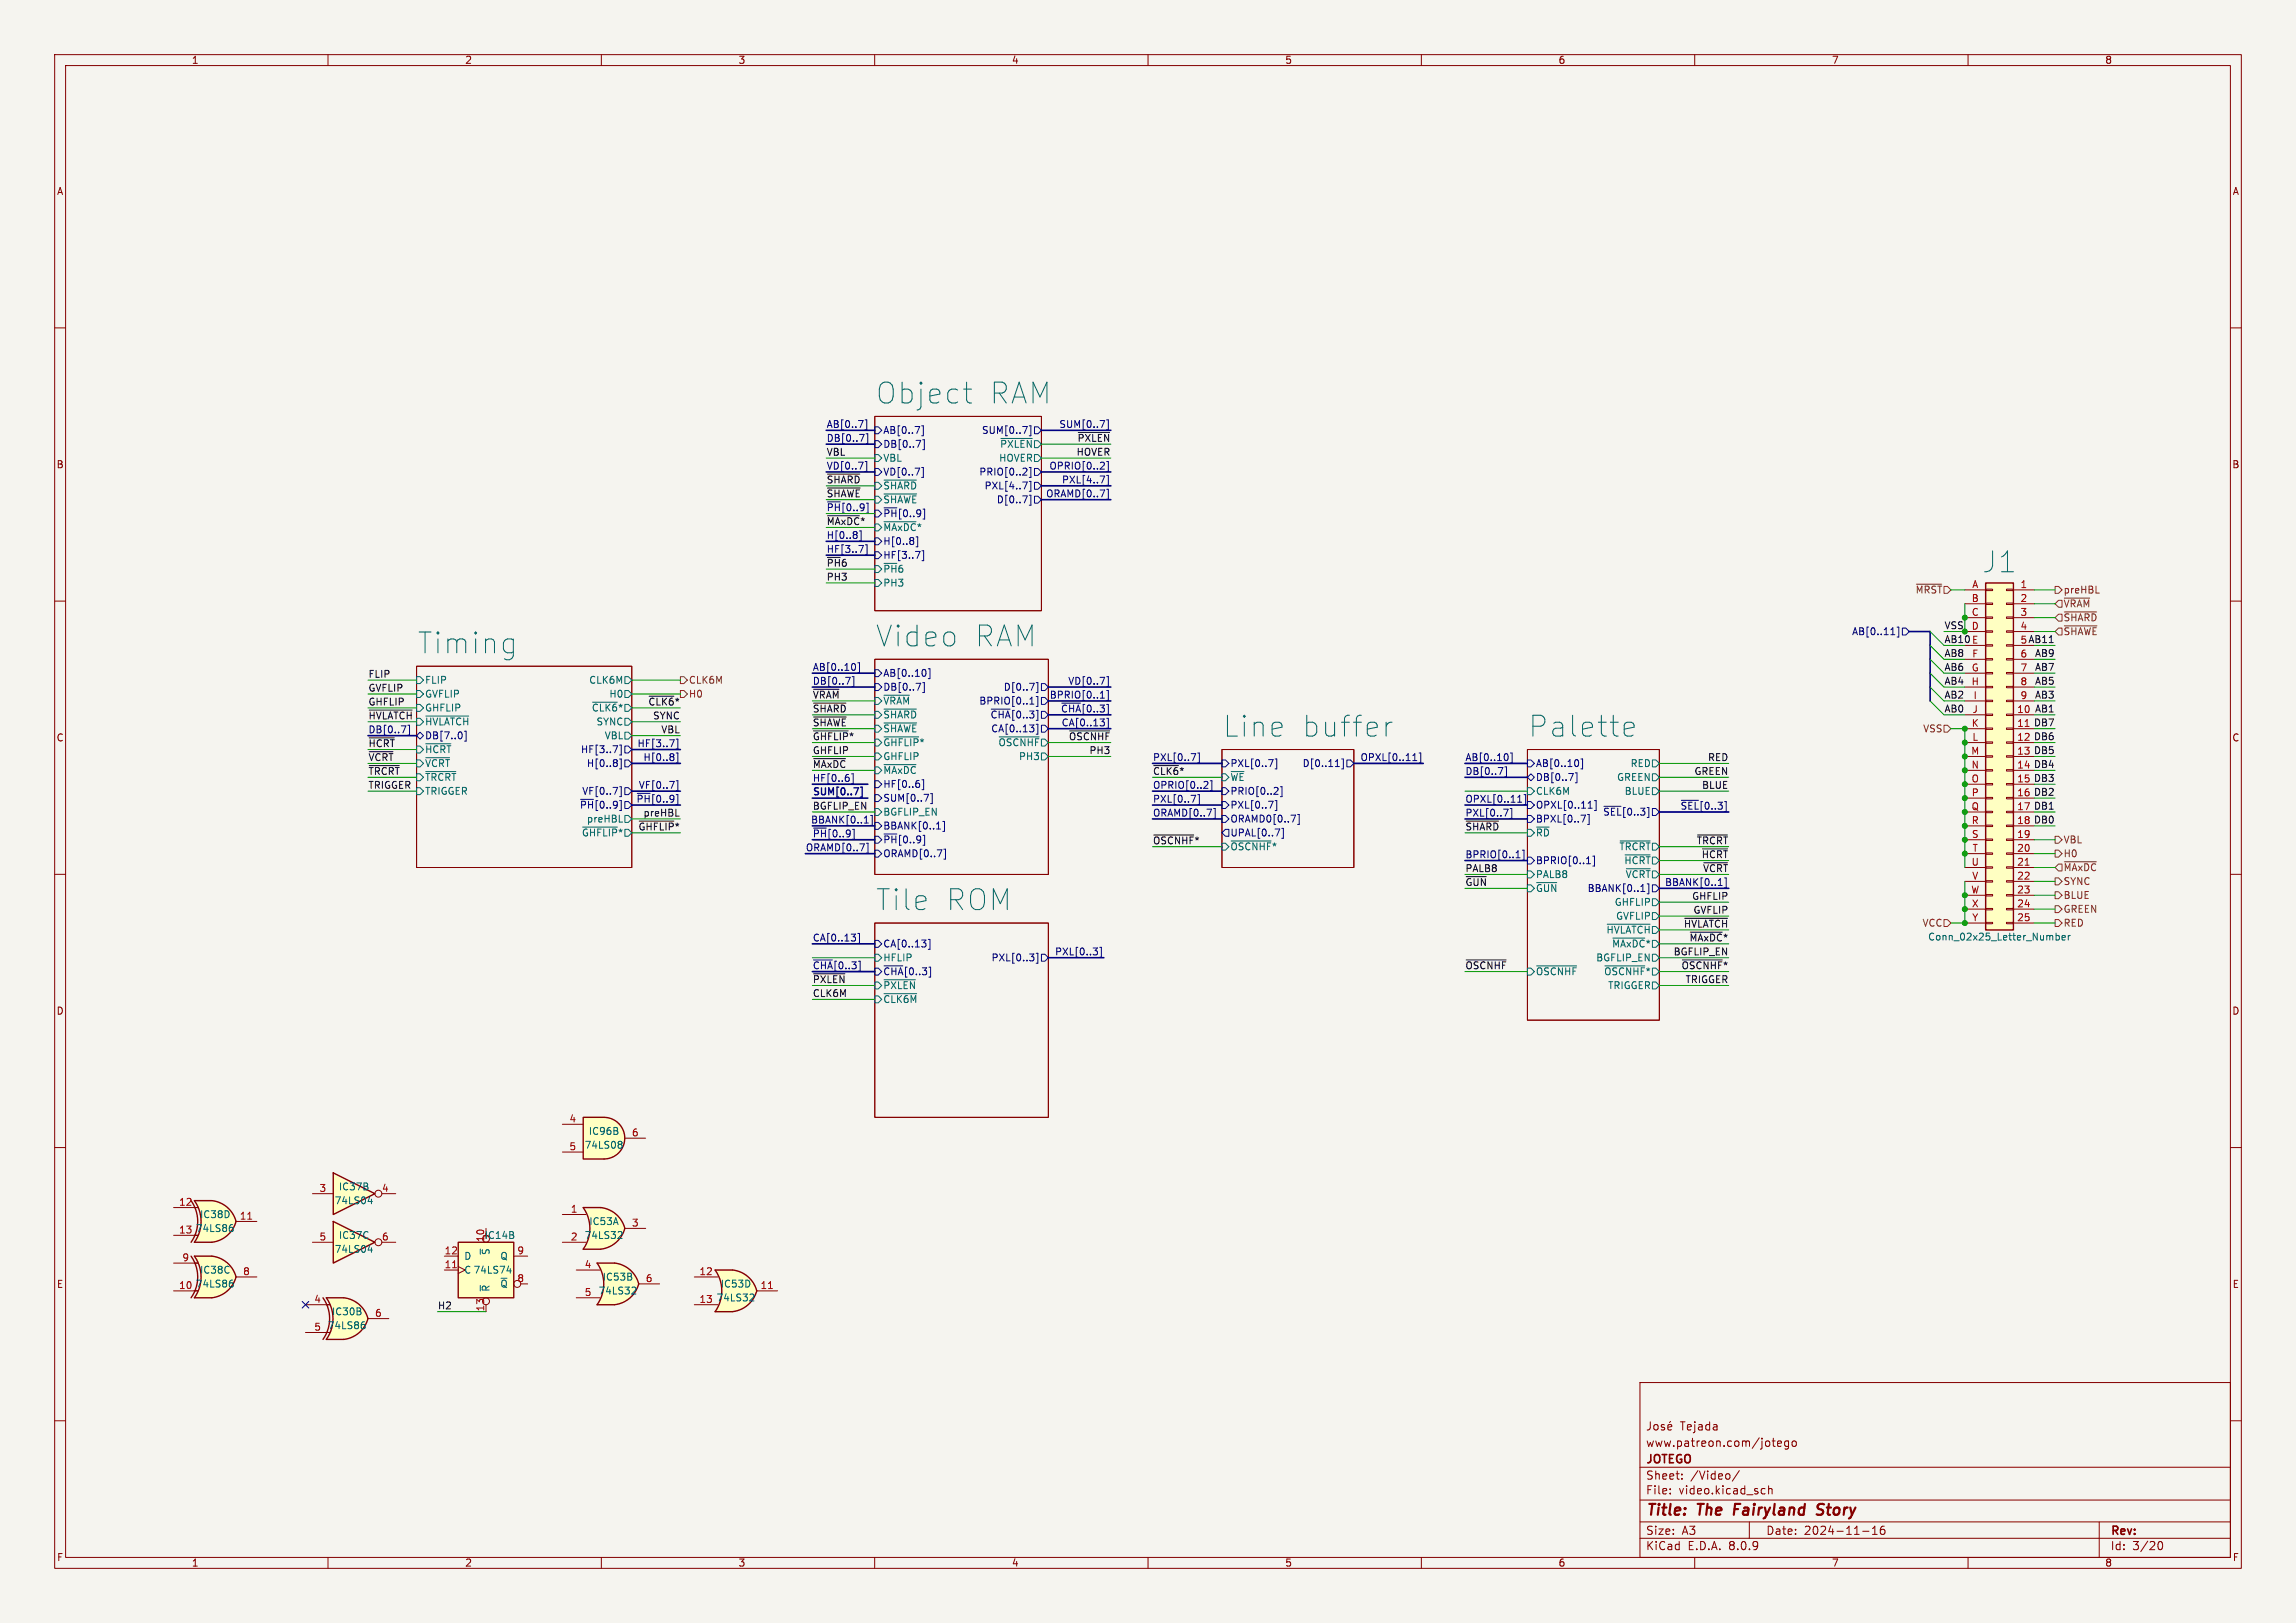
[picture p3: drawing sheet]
<svg xmlns="http://www.w3.org/2000/svg" width="420mm" height="297mm" viewBox="0 0 420 297" stroke-linecap="round" stroke-linejoin="round" font-family="sans-serif">
<defs><g id="words">
<g font-size="5.3" fill="#006464">
<text x="160" y="74.2">Object</text>
<text x="180.6" y="74.2">RAM</text>
<text x="362.6" y="105">J1</text>
<text x="76.2" y="119.9">Timing</text>
<text x="160" y="118.7">Video</text>
<text x="177.9" y="118.7">RAM</text>
<text x="223.5" y="135.2">Line</text>
<text x="237.7" y="135.2">buffer</text>
<text x="279.4" y="135.2">Palette</text>
<text x="160" y="166.9">Tile</text>
<text x="172.6" y="166.9">ROM</text>
</g>
<g font-size="2.8" fill="#840000">
<text x="301" y="277.9">Title:</text>
<text x="310.6" y="277.9">The</text>
<text x="318" y="277.9">Fairyland</text>
<text x="334.1" y="277.9">Story</text>
</g>
<g font-size="2.1" fill="#840000">
<text x="307.3" y="262">Tejada</text>
<text x="301" y="268.2">JOTEGO</text>
<text x="301" y="265">www.patreon.com/jotego</text>
<text x="301" y="273.7">File:</text>
<text x="301" y="271">Sheet:</text>
<text x="307.1" y="273.7">video.kicad_sch</text>
<text x="309.2" y="271">/Video/</text>
<text x="301" y="281.1">Size:</text>
<text x="307.6" y="281.1">A3</text>
<text x="323" y="281.1">Date:</text>
<text x="330" y="281.1">2024-11-16</text>
<text x="386" y="281.3">Rev:</text>
<text x="301" y="283.9">KiCad</text>
<text x="308.7" y="283.9">E.D.A.</text>
<text x="316.3" y="283.9">8.0.9</text>
<text x="386" y="283.9">Id:</text>
<text x="390.1" y="283.9">3/20</text>
</g>
<g font-size="1.8" fill="#840000">
<text x="35" y="11.9">1</text>
<text x="85" y="11.9">2</text>
<text x="135" y="11.9">3</text>
<text x="185" y="11.9">4</text>
<text x="235" y="11.9">5</text>
<text x="285" y="11.9">6</text>
<text x="335" y="11.9">7</text>
<text x="385" y="11.9">8</text>
<text x="10.3" y="35.9">A</text>
<text x="408.3" y="35.9">A</text>
<text x="10.3" y="85.9">B</text>
<text x="408.2" y="85.9">B</text>
<text x="10.3" y="135.9">C</text>
<text x="408.2" y="135.9">C</text>
<text x="10.3" y="185.9">D</text>
<text x="408.2" y="185.9">D</text>
<text x="10.3" y="235.9">E</text>
<text x="408.3" y="235.9">E</text>
<text x="10.3" y="285.9">F</text>
<text x="35" y="286.9">1</text>
<text x="85" y="286.9">2</text>
<text x="135" y="286.9">3</text>
<text x="185" y="286.9">4</text>
<text x="235" y="286.9">5</text>
<text x="285" y="286.9">6</text>
<text x="335" y="286.9">7</text>
<text x="385" y="286.9">8</text>
<text x="408.3" y="285.9">F</text>
</g>
<g font-size="1.8" fill="#000084">
<text x="151.1" y="80.9">DB[0..7]</text>
<text x="151.1" y="78.4">AB[0..7]</text>
<text x="161.5" y="79.6">AB[0..7]</text>
<text x="161.5" y="82.1">DB[0..7]</text>
<text x="179.5" y="79.6">SUM[0..7]</text>
<text x="193.7" y="78.4">SUM[0..7]</text>
<text x="151.1" y="86">VD[0..7]</text>
<text x="161.5" y="87.2">VD[0..7]</text>
<text x="179" y="87.2">PRIO[0..2]</text>
<text x="180" y="89.8">PXL[4..7]</text>
<text x="191.9" y="86">OPRIO[0..2]</text>
<text x="194.2" y="88.6">PXL[4..7]</text>
<text x="151.1" y="93.6">~{PH}[0..9]</text>
<text x="161.5" y="94.8">~{PH}[0..9]</text>
<text x="182.2" y="92.3">D[0..7]</text>
<text x="191.3" y="91.1">ORAMD[0..7]</text>
<text x="151.1" y="101.3">HF[3..7]</text>
<text x="151.1" y="98.7">H[0..8]</text>
<text x="161.5" y="97.4">~{MAxDC}*</text>
<text x="161.5" y="99.9">H[0..8]</text>
<text x="161.5" y="102.5">HF[3..7]</text>
<text x="338.7" y="116.4">AB[0..11]</text>
<text x="148.6" y="125.4">DB[0..7]</text>
<text x="148.6" y="122.8">AB[0..10]</text>
<text x="161.5" y="124.1">AB[0..10]</text>
<text x="195.3" y="125.4">VD[0..7]</text>
<text x="161.5" y="126.6">DB[0..7]</text>
<text x="179" y="129.1">BPRIO[0..1]</text>
<text x="181.1" y="131.7">~{CHA}[0..3]</text>
<text x="183.5" y="126.6">D[0..7]</text>
<text x="191.9" y="127.9">BPRIO[0..1]</text>
<text x="194" y="130.5">~{CHA}[0..3]</text>
<text x="67.3" y="134.3">DB[0..7]</text>
<text x="77.7" y="135.5">DB[7..0]</text>
<text x="116.5" y="136.8">HF[3..7]</text>
<text x="181.2" y="134.2">CA[0..13]</text>
<text x="194.1" y="133">CA[0..13]</text>
<text x="106.2" y="138">HF[3..7]</text>
<text x="107.3" y="140.6">H[0..8]</text>
<text x="117.6" y="139.4">H[0..8]</text>
<text x="148.6" y="143.2">HF[0..6]</text>
<text x="210.8" y="139.4">PXL[0..7]</text>
<text x="225" y="143.1">~{WE}</text>
<text x="238.2" y="140.6">D[0..11]</text>
<text x="248.8" y="139.4">OPXL[0..11]</text>
<text x="268" y="141.9">DB[0..7]</text>
<text x="268" y="139.4">AB[0..10]</text>
<text x="280.9" y="140.6">AB[0..10]</text>
<text x="280.9" y="143.1">DB[0..7]</text>
<text x="106" y="148.2">~{PH}[0..9]</text>
<text x="106.4" y="145.6">VF[0..7]</text>
<text x="116.3" y="147">~{PH}[0..9]</text>
<text x="116.8" y="144.4">VF[0..7]</text>
<text x="148.6" y="145.6">SUM[0..7]</text>
<text x="161.5" y="144.4">HF[0..6]</text>
<text x="161.5" y="146.9">SUM[0..7]</text>
<text x="210.8" y="149.5">ORAMD[0..7]</text>
<text x="210.8" y="147">PXL[0..7]</text>
<text x="210.8" y="144.4">OPRIO[0..2]</text>
<text x="225" y="145.6">PRIO[0..2]</text>
<text x="225" y="148.2">PXL[0..7]</text>
<text x="268" y="147">OPXL[0..11]</text>
<text x="268" y="149.5">PXL[0..7]</text>
<text x="280.9" y="148.2">OPXL[0..11]</text>
<text x="293.2" y="149.5">~{SEL}[0..3]</text>
<text x="307.3" y="148.2">~{SEL}[0..3]</text>
<text x="147.3" y="155.9">ORAMD[0..7]</text>
<text x="148.3" y="150.8">BBANK[0..1]</text>
<text x="148.6" y="153.3">~{PH}[0..9]</text>
<text x="161.5" y="152">BBANK[0..1]</text>
<text x="161.5" y="154.5">~{PH}[0..9]</text>
<text x="225" y="153.3">UPAL[0..7]</text>
<text x="225" y="150.7">ORAMD0[0..7]</text>
<text x="280.9" y="150.7">BPXL[0..7]</text>
<text x="161.5" y="157.1">ORAMD[0..7]</text>
<text x="268" y="157.1">BPRIO[0..1]</text>
<text x="280.9" y="158.3">BPRIO[0..1]</text>
<text x="290.3" y="163.4">BBANK[0..1]</text>
<text x="304.5" y="162.2">BBANK[0..1]</text>
<text x="148.6" y="172.4">CA[0..13]</text>
<text x="161.5" y="173.6">CA[0..13]</text>
<text x="148.6" y="177.5">~{CHA}[0..3]</text>
<text x="161.5" y="178.7">~{CHA}[0..3]</text>
<text x="181.3" y="176.1">PXL[0..3]</text>
<text x="192.9" y="174.9">PXL[0..3]</text>
</g>
<g font-size="1.8" fill="#0f0f0f">
<text x="151.1" y="83.5">VBL</text>
<text x="196.8" y="83.5">HOVER</text>
<text x="197" y="80.9">~{PXLEN}</text>
<text x="151.1" y="88.6">~{SHARD}</text>
<text x="151.1" y="91.1">~{SHAWE}</text>
<text x="151.1" y="96.2">~{MAxDC}*</text>
<text x="151.1" y="103.8">~{PH}6</text>
<text x="151.1" y="106.3">PH3</text>
<text x="355.6" y="115.2">VSS</text>
<text x="355.6" y="117.8">AB10 E</text>
<text x="369.5" y="117.9">5 AB11</text>
<text x="67.3" y="124.1">FLIP</text>
<text x="355.6" y="120.3">AB8</text>
<text x="355.6" y="125.4">AB4</text>
<text x="355.6" y="122.8">AB6</text>
<text x="372.1" y="122.8">AB7</text>
<text x="372.1" y="125.4">AB5</text>
<text x="372.1" y="120.3">AB9</text>
<text x="67.3" y="131.7">~{HVLATCH}</text>
<text x="67.3" y="126.7">GVFLIP</text>
<text x="67.3" y="129.2">GHFLIP</text>
<text x="118.5" y="129.2">~{CLK6}*</text>
<text x="119.4" y="131.7">SYNC</text>
<text x="148.6" y="127.9">~{VRAM}</text>
<text x="148.6" y="130.5">~{SHARD}</text>
<text x="355.6" y="127.9">AB2</text>
<text x="355.6" y="130.5">AB0</text>
<text x="372.1" y="127.9">AB3</text>
<text x="372.1" y="130.5">AB1</text>
<text x="67.3" y="136.8">~{HCRT}</text>
<text x="120.9" y="134.3">VBL</text>
<text x="148.6" y="135.5">~{GHFLIP}*</text>
<text x="148.6" y="133">~{SHAWE}</text>
<text x="195.4" y="135.5">~{OSCNHF}</text>
<text x="368.9" y="133.1">11 DB7</text>
<text x="368.9" y="135.6">12 DB6</text>
<text x="67.3" y="141.9">~{TRCRT}</text>
<text x="67.3" y="139.4">~{VCRT}</text>
<text x="148.6" y="140.6">~{MAxDC}</text>
<text x="148.6" y="138.1">GHFLIP</text>
<text x="199.2" y="138.1">PH3</text>
<text x="210.8" y="141.9">~{CLK6}*</text>
<text x="309.9" y="141.9">GREEN</text>
<text x="312.3" y="139.4">RED</text>
<text x="368.9" y="138.2">13 DB5</text>
<text x="368.9" y="140.7">14 DB4</text>
<text x="368.9" y="143.3">15 DB3</text>
<text x="67.3" y="144.4">TRIGGER</text>
<text x="117.6" y="149.5">preHBL</text>
<text x="148.6" y="148.2">BGFLIP_EN</text>
<text x="311.2" y="144.4">BLUE</text>
<text x="368.9" y="145.8">16 DB2</text>
<text x="368.9" y="148.3">17 DB1</text>
<text x="116.7" y="152.1">~{GHFLIP}*</text>
<text x="210.8" y="154.6">~{OSCNHF}*</text>
<text x="268" y="152.1">~{SHARD}</text>
<text x="310.3" y="154.6">~{TRCRT}</text>
<text x="368.9" y="150.9">18 DB0</text>
<text x="268" y="159.7">PALB8</text>
<text x="311.2" y="157.1">~{HCRT}</text>
<text x="311.4" y="159.7">~{VCRT}</text>
<text x="268" y="162.2">~{GUN}</text>
<text x="309.4" y="164.8">GHFLIP</text>
<text x="309.7" y="167.3">GVFLIP</text>
<text x="307.9" y="169.8">~{HVLATCH}</text>
<text x="309" y="172.4">~{MAxDC}*</text>
<text x="148.6" y="180">~{PXLEN}</text>
<text x="268" y="177.5">~{OSCNHF}</text>
<text x="306" y="174.9">BGFLIP_EN</text>
<text x="307.5" y="177.5">~{OSCNHF}*</text>
<text x="308.2" y="180">TRIGGER</text>
<text x="148.6" y="182.5">CLK6M</text>
<text x="80" y="239.7">H2</text>
</g>
<g font-size="1.8" fill="#006464">
<text x="182.8" y="82.1">~{PXLEN}</text>
<text x="161.5" y="84.7">VBL</text>
<text x="161.5" y="89.8">~{SHARD}</text>
<text x="182.7" y="84.7">HOVER</text>
<text x="161.5" y="92.3">~{SHAWE}</text>
<text x="161.5" y="105">~{PH}6</text>
<text x="161.5" y="107.5">PH3</text>
<text x="77.7" y="125.3">FLIP</text>
<text x="107.7" y="125.3">CLK6M</text>
<text x="77.7" y="127.9">GVFLIP</text>
<text x="77.7" y="130.4">GHFLIP</text>
<text x="108.2" y="130.4">~{CLK6}*</text>
<text x="111.4" y="127.9">H0</text>
<text x="161.5" y="129.1">~{VRAM}</text>
<text x="161.5" y="131.7">~{SHARD}</text>
<text x="77.7" y="132.9">~{HVLATCH}</text>
<text x="109" y="132.9">SYNC</text>
<text x="110.5" y="135.5">VBL</text>
<text x="161.5" y="134.2">~{SHAWE}</text>
<text x="161.5" y="136.8">~{GHFLIP}*</text>
<text x="182.5" y="136.8">~{OSCNHF}</text>
<text x="77.7" y="140.6">~{VCRT}</text>
<text x="77.7" y="138">~{HCRT}</text>
<text x="77.7" y="143.1">~{TRCRT}</text>
<text x="161.5" y="141.8">~{MAxDC}</text>
<text x="161.5" y="139.3">GHFLIP</text>
<text x="186.3" y="139.3">PH3</text>
<text x="225" y="140.6">PXL[0..7]</text>
<text x="295.7" y="143.1">GREEN</text>
<text x="298.2" y="140.6">RED</text>
<text x="77.7" y="145.6">TRIGGER</text>
<text x="161.5" y="149.5">BGFLIP_EN</text>
<text x="280.9" y="145.6">CLK6M</text>
<text x="297.1" y="145.6">BLUE</text>
<text x="106.3" y="153.3">~{GHFLIP}*</text>
<text x="107.3" y="150.7">preHBL</text>
<text x="225" y="155.8">~{OSCNHF}*</text>
<text x="280.9" y="153.3">~{RD}</text>
<text x="296.1" y="155.8">~{TRCRT}</text>
<text x="280.9" y="160.9">PALB8</text>
<text x="297" y="158.3">~{HCRT}</text>
<text x="297.3" y="160.9">~{VCRT}</text>
<text x="280.9" y="163.4">~{GUN}</text>
<text x="295.3" y="166">GHFLIP</text>
<text x="293.8" y="171">~{HVLATCH}</text>
<text x="294.8" y="173.6">~{MAxDC}*</text>
<text x="295.5" y="168.5">GVFLIP</text>
<text x="352.6" y="172.3">Conn_02x25_Letter_Number</text>
<text x="161.5" y="176.1">HFLIP</text>
<text x="280.9" y="178.7">~{OSCNHF}</text>
<text x="291.9" y="176.1">BGFLIP_EN</text>
<text x="293.3" y="178.7">~{OSCNHF}*</text>
<text x="161.5" y="181.2">~{PXLEN}</text>
<text x="161.5" y="183.7">~{CLK6M}</text>
<text x="294.1" y="181.2">TRIGGER</text>
<text x="107.6" y="207.9">IC96B</text>
<text x="106.9" y="210.4">74LS08</text>
<text x="61.1" y="220.6">74LS04</text>
<text x="61.9" y="218">IC37B</text>
<text x="35.7" y="225.7">74LS86</text>
<text x="36.5" y="223.1">IC38D</text>
<text x="61.9" y="226.9">IC37C</text>
<text x="88" y="226.9">+IC14B</text>
<text x="88.6" y="227.4" transform="rotate(-90 88.6 227.4)">10</text>
<text x="106.9" y="226.9">74LS32</text>
<text x="107.7" y="224.4">IC53A</text>
<text x="36.5" y="233.3">IC38C</text>
<text x="61.1" y="229.5">74LS04</text>
<text x="84.8" y="233.3">C 74LS74</text>
<text x="84.8" y="230.7">D</text>
<text x="89.8" y="229.8" transform="rotate(-90 89.8 229.8)">~{S}</text>
<text x="91.4" y="230.7">Q</text>
<text x="35.7" y="235.8">74LS86</text>
<text x="89.8" y="236.5" transform="rotate(-90 89.8 236.5)">~{R}</text>
<text x="91.4" y="235.8">~{Q}</text>
<text x="109.4" y="237.1">74LS32</text>
<text x="110.1" y="234.5">IC53B</text>
<text x="131" y="238.4">74LS32</text>
<text x="131.7" y="235.8">IC53D</text>
<text x="59.9" y="243.4">74LS86</text>
<text x="60.6" y="240.9">IC30B</text>
</g>
<g font-size="1.8" fill="#a90000">
<text x="360.7" y="107.7">A</text>
<text x="369.5" y="107.7">1</text>
<text x="360.6" y="110.2">B</text>
<text x="360.6" y="112.8">C</text>
<text x="369.5" y="110.2">2</text>
<text x="369.5" y="112.8">3</text>
<text x="360.6" y="115.3">D</text>
<text x="369.5" y="115.3">4</text>
<text x="360.5" y="125.5">H</text>
<text x="360.6" y="122.9">G</text>
<text x="360.7" y="120.4">F</text>
<text x="369.5" y="120.4">6</text>
<text x="369.5" y="122.9">7</text>
<text x="369.5" y="125.5">8</text>
<text x="360.7" y="130.6">J</text>
<text x="360.9" y="128">I</text>
<text x="368.9" y="130.6">10</text>
<text x="369.5" y="128">9</text>
<text x="360.6" y="133.1">K</text>
<text x="360.7" y="135.6">L</text>
<text x="360.5" y="138.2">M</text>
<text x="360.5" y="140.7">N</text>
<text x="360.5" y="143.3">O</text>
<text x="360.5" y="148.3">Q</text>
<text x="360.6" y="145.8">P</text>
<text x="360.6" y="150.9">R</text>
<text x="360.6" y="153.4">S</text>
<text x="360.7" y="156">T</text>
<text x="368.9" y="153.4">19</text>
<text x="368.9" y="156">20</text>
<text x="360.5" y="158.5">U</text>
<text x="360.7" y="161">V</text>
<text x="368.9" y="158.5">21</text>
<text x="368.9" y="161">22</text>
<text x="360.5" y="163.6">W</text>
<text x="360.6" y="166.1">X</text>
<text x="368.9" y="163.6">23</text>
<text x="368.9" y="166.1">24</text>
<text x="360.7" y="168.7">Y</text>
<text x="368.9" y="168.7">25</text>
<text x="104.1" y="205.5">4</text>
<text x="115.5" y="208">6</text>
<text x="104.1" y="210.6">5</text>
<text x="32.7" y="220.7">12</text>
<text x="58.3" y="218.2">3</text>
<text x="69.8" y="218.2">4</text>
<text x="104.3" y="222">1</text>
<text x="32.7" y="225.8">13</text>
<text x="43.8" y="223.3">11</text>
<text x="58.3" y="227.1">5</text>
<text x="69.8" y="227.1">6</text>
<text x="104.3" y="227.1">2</text>
<text x="115.5" y="224.5">3</text>
<text x="33.3" y="230.9">9</text>
<text x="44.4" y="233.4">8</text>
<text x="81.2" y="232.2">11</text>
<text x="81.2" y="229.6">12</text>
<text x="94.5" y="229.6">9</text>
<text x="106.9" y="232.2">4</text>
<text x="127.8" y="233.4">12</text>
<text x="32.7" y="236">10</text>
<text x="57.4" y="238.5">4</text>
<text x="94.5" y="234.7">8</text>
<text x="106.9" y="237.2">5</text>
<text x="118" y="234.7">6</text>
<text x="127.8" y="238.5">13</text>
<text x="139" y="236">11</text>
<text x="57.4" y="243.6">5</text>
<text x="68.5" y="241">6</text>
<text x="88.6" y="240.1" transform="rotate(-90 88.6 240.1)">13</text>
</g>
<g font-size="1.8" fill="#725600">
<text x="350.3" y="108.8">~{MRST}</text>
<text x="377.4" y="111.4">~{VRAM}</text>
<text x="377.4" y="108.8">preHBL</text>
<text x="377.4" y="113.9">~{SHARD}</text>
<text x="377.4" y="116.4">~{SHAWE}</text>
<text x="125.9" y="125.3">CLK6M</text>
<text x="125.9" y="127.9">H0</text>
<text x="351.7" y="134.2">VSS</text>
<text x="377.4" y="154.5">VBL</text>
<text x="377.4" y="157.1">H0</text>
<text x="377.4" y="159.6">~{MAxDC}</text>
<text x="377.4" y="162.2">SYNC</text>
<text x="377.4" y="167.2">GREEN</text>
<text x="377.4" y="164.7">BLUE</text>
<text x="351.6" y="169.8">VCC</text>
<text x="377.4" y="169.8">RED</text>
</g>
</g></defs>
<path d="M0 0h420v297h-420z" fill="#f5f4ef" stroke="#f5f4ef" stroke-width=".18"/>
<g fill="none" stroke="#840000" stroke-width=".18">
<path d="M10 10h400v277h-400zM12 12h396v273h-396zM60 10v2M110 10v2M160 10v2M210 10v2M260 10v2M310 10v2M360 10v2M10 60h2M160 76.2h30.5v35.6h-30.5zM408 60h2"/>
<path d="M10 110h2M408 110h2M76.2 121.9h39.4v36.9h-39.4zM160 120.7h31.8v39.3h-31.8zM223.5 137.2h24.1v21.6h-24.1zM279.4 137.2h24.1v49.5h-24.1zM10 160h2M408 160h2M160 168.9h31.8v35.6h-31.8zM10 210h2M408 210h2M300 253h108v32h-108z"/>
<path d="M10 260h2M300 278.5h108M300 274.5h108M300 268.5h108M301.9 260.2v1.1a.48 .48 0 0 1-.6 .4M302.7 260.8l.3-.1 .3 .3v.4l-.3 .3-.3-.1-.2-.2v-.4zM304.4 260.8l-.3-.1-.2 .2v.2l.5 .2v.3h-.5M305.1 261.2l.7-.2-.1-.2-.4-.1-.2 .2 .1 .7h.5M305.5 273.2v.2M305.5 272.5v.1M305.6 260.1l-.2 .2M307.7 270.5v.2"/>
<path d="M307.7 269.8v.1M318.2 269.1l-1.3 1.9M320 278.5v3M322.4 272.4l.5 .1M322.9 273.3l-.5 .1M323.5 272.5l.2-.1 .4 .1 .1 .9M323.5 271.9v1.5M324.2 263.7h.5M324.6 264.7h.1M325.2 264.2l.7-.2-.1-.2-.4-.1-.2 .2v.7h.6M327.2 263.8l-.5-.1-.3 .3v.4l.2 .2h.6M327.2 263.7v1.2l-.3 .3-.4-.1"/>
<path d="M327.9 263.8l.2-.1 .4 .1 .1 .6-.2 .2-.3 .1-.2-.2zM342.5 279.7l.4-.4v1.5M344.7 279.3a.59 .59 0 0 0-.8 .6v.6l.2 .2 .4 .1 .2-.2 .1-.5-.1-.2h-.5l-.3 .2M384 278.5v6.5M408 260h2M60 285v2M110 285v2M160 285v2M210 285v2M260 285v2M300 281.5h108M310 285v2"/>
<path d="M340.7 280.2h1.2M342.5 280.8h.9M360 285v2M394.7 282.7l.2-.5 .2-.1a.8 .8 0 0 1 .5 .7 .8 .8 0 0 1-.5 .8l-.2-.2-.2-.4"/>
</g>
<path d="M317.4 275.2l-.3 2M333.4 277a.85 .85 0 0 1-1.1 .1M333.4 275.2l-.7 .1a.46 .46 0 0 0-.2 .5 .46 .46 0 0 0 .3 .4l.5 .1" fill="none" stroke="#840000" stroke-width=".4"/>
<g fill="none" stroke="#000084" stroke-width=".18">
<path d="M160 78.1h.7l.6 .6-.6 .7h-.7zM168.6 77.9h.3v1.8h-.3M187.1 78h.8l-.5 1.3M188.3 77.9h.3v1.8h-.3M189.2 78.1h.7l.6 .6-.6 .7h-.7zM160 80.6h.7l.6 .7-.6 .6h-.7zM160 93.3h.7l.6 .7-.6 .6h-.7zM160 85.7h.7l.6 .7-.6 .6h-.7zM160 98.4h.7l.6 .7-.6 .6h-.7zM167.6 80.6h.8l-.5 1.3M167.9 98.2v1.9h-.3M168.6 85.5h.3v1.9h-.3"/>
<path d="M168.8 80.5h.3v1.8h-.3M187.1 86.9h.8M187.1 88.2h.8l-.5 1.3M187.8 85.8v.4M188.3 85.5h.3v1.9h-.3M188.3 88.1h.3v1.8h-.3M188.3 90.6h.3v1.8h-.3M189.2 85.7h.7l.6 .7-.6 .6h-.7zM189.2 88.3h.7l.6 .6-.6 .6h-.7zM189.2 90.8h.7l.6 .6-.6 .7h-.7zM160 101h.7l.6 .6-.6 .6h-.7zM167.4 100.9h.9l-.6 1.3"/>
<path d="M168.7 100.8h.3v1.8h-.3M76.2 134.6l.6-.6 .7 .6-.7 .7zM85.3 133.8v1.8h-.3M112.1 136.5h.9l-.6 1.2M113.3 138.9h.3v1.8h-.3M113.3 136.3h.3v1.9h-.3M114.3 136.5h.6l.7 .7-.7 .6h-.6zM114.3 139.1h.6l.7 .6-.7 .6h-.6zM160 125.1h.7l.6 .6-.6 .7h-.7zM160 122.6h.7l.6 .6-.6 .6h-.7zM167.6 125h.8l-.5 1.3M169.1 124.9v1.8h-.3"/>
<path d="M169.3 122.6l.1 .4-.1 .6M169.8 122.4h.3v1.8h-.3M181.3 129.8h3.5M188.3 132.7h.8l-.4 .4M188.4 128.8h.7M189.1 133.3v.5M189.5 124.9h.3v1.8h-.3M189.5 127.5h.3v1.8h-.3M189.8 132.5v1.9h-.3M190.5 125.1h.6l.7 .6-.7 .7h-.6zM190.5 127.6h.6l.7 .7-.7 .6h-.6zM190.5 130.2h.6l.7 .6-.7 .6h-.6z"/>
<path d="M190.5 132.7h.6l.7 .7-.7 .6h-.6zM223.5 139.1h.7l.6 .6-.6 .6h-.7zM232 139h.9l-.6 1.3M233.2 138.9h.3v1.8h-.3M245.4 138.9h.3v1.8h-.3M246.4 139.1h.6l.6 .6-.6 .6h-.6zM279.4 139.1h.6l.7 .6-.7 .6h-.6zM288.6 139.1l.2 .4-.2 .7M289.2 138.9h.3v1.8h-.3M113.3 144h.3v1.8h-.3M114.3 144.1h.6l.7 .7-.7 .6h-.6zM114.3 146.7h.6l.7 .6-.7 .7h-.6z"/>
<path d="M160 142.9h.7l.6 .6-.6 .6h-.7zM160 145.4h.7l.6 .7-.6 .6h-.7zM160 150.5h.7l.6 .6-.6 .7h-.7zM160 153h.7l.6 .7-.6 .6h-.7zM160 155.6h.7l.6 .6-.6 .6h-.7zM169 142.7v1.8h-.3M169 145.4h.9l-.6 1.2M170.2 145.2h.3v1.9h-.3M171.3 151.7h.7M172.5 150.3h.3v1.8h-.3M172.6 155.4h.4v1.8h-.4M223.5 144.1h.7l.6 .7-.6 .6h-.7z"/>
<path d="M223.5 146.7h.7l.6 .6-.6 .7h-.7zM223.5 149.2h.7l.6 .7-.6 .6h-.7zM224.2 151.8h.6v1.2h-.6l-.7-.6zM232 146.6h.9l-.6 1.3M233 145.4h.8M233.2 151.7h.9l-.6 1.3M233.5 146.5v1.8h-.3M233.7 144.2v.4M234.2 144h.3v1.8h-.3M234.8 151.6v1.8h-.3M236.1 149.2h.9l-.5 1.2M237.4 149h.3v1.9h-.3"/>
<path d="M244.3 140.3h.7M279.4 142.2l.6-.6 .7 .6-.7 .7zM279.4 146.7h.6l.7 .6-.7 .7h-.6zM279.4 149.2h.6l.7 .7-.7 .6h-.6zM279.4 156.8h.6l.7 .7-.7 .6h-.6zM286.9 141.5h.9l-.5 1.3M288.5 141.4v1.8h-.3M289.2 149.2h.8l-.5 1.2M290.2 158.1h.7M290.5 147.9h.7M290.7 149v1.9h-.3M291.4 156.7h.3v1.8h-.3"/>
<path d="M291.7 146.5h.3v1.8h-.3M293.4 147.5h3.1M302.3 148h.6l.6 .6-.6 .6h-.6zM160 172.1h.7l.6 .6-.6 .7h-.7zM160 177.2h.7l.6 .6-.6 .6h-.7zM161.7 176.8h3.4M168.6 172h.8l-.4 .5M169.3 172.6v.6M169.8 171.9h.3v1.8h-.3M188.3 174.6h.8l-.4 .5M189.1 175.2v.5M189.5 174.4h.3v1.9h-.3"/>
<path d="M190.5 174.6h.6l.7 .7-.7 .6h-.6zM300.2 163.1h.7M301.6 161.7v1.9h-.3M302.3 161.9h.6l.6 .7-.6 .6h-.6z"/>
</g>
<g fill="none" stroke="#006464" stroke-width=".18">
<path d="M176.3 71.2h1.4M177 73.6l.7 .1M160 83.2h.7l.6 .6-.6 .7h-.7zM160 95.9h.7l.6 .6-.6 .7h-.7zM160 88.3h.7l.6 .6-.6 .6h-.7zM160 90.8h.7l.6 .6-.6 .7h-.7zM161.7 95.5h5.9M161.7 87.9h5.9M161.7 90.4h6M183.1 80.2h5.7M189.2 83.2h.7l.6 .6-.6 .7h-.7zM93.5 116.9l.4 .2"/>
<path d="M93.9 116.9v3.1l-.4 .6M93.9 119.3l-.4 .2M160 103.5h.7l.6 .6-.6 .7h-.7zM160 106h.7l.6 .7-.6 .6h-.7zM76.2 123.8h.6l.7 .7-.7 .6h-.6zM76.2 126.4h.6l.7 .6-.7 .6h-.6zM76.2 128.9h.6l.7 .6-.7 .7h-.6zM76.2 131.4h.6l.7 .7-.7 .6h-.6zM76.2 139.1h.6l.7 .6-.7 .6h-.6zM76.2 136.5h.6l.7 .7-.7 .6h-.6zM77.9 131h7.8M77.9 138.7h4.3"/>
<path d="M77.9 136.1h4.6M108.4 128.5h4.5M114.3 123.8h.6l.7 .7-.7 .6h-.6zM114.3 126.4h.6l.7 .6-.7 .6h-.6zM114.3 134h.6l.7 .6-.7 .7h-.6zM114.3 131.4h.6l.7 .7-.7 .6h-.6zM160 127.6h.7l.6 .7-.6 .6h-.7zM160 130.2h.7l.6 .6-.6 .6h-.7zM160 137.8h.7l.6 .6-.6 .7h-.7zM160 132.7h.7l.6 .7-.6 .6h-.7zM160 135.3h.7l.6 .6-.6 .6h-.7zM161.7 139.9h5.9"/>
<path d="M161.7 127.2h4.7M161.7 129.8h5.9M161.7 132.3h6M161.7 134.8h6.3M182.8 134.8h7.3M190.5 137.8h.6l.7 .6-.7 .7h-.6zM253.6 132.2v2.5M254.6 132.2a.97 .97 0 0 0-1 .7M297.3 132.3l.3-.1h.8l.3 .1 .2 .8-1.8 .3M297.3 134.5l.3 .2h.8l.3-.2M302.3 139.1h.6l.6 .6-.6 .6h-.6zM76.2 141.6h.6l.7 .6-.7 .7h-.6z"/>
<path d="M76.2 144.1h.6l.7 .7-.7 .6h-.6zM77.9 141.2h5.5M106.6 151.4h6.3M113.3 150.4h.6M114.3 149.2h.6l.7 .7-.7 .6h-.6zM160 140.3h.7l.6 .7-.6 .6h-.7zM160 148h.7l.6 .6-.6 .6h-.7zM223.5 141.6h.7l.6 .6-.6 .7h-.7zM223.5 154.3h.7l.6 .6-.6 .7h-.7zM225.2 153.9h7.3M279.4 144.1h.6l.7 .7-.7 .6h-.6zM279.4 151.8h.6l.7 .6-.7 .6h-.6z"/>
<path d="M279.4 159.4h.6l.7 .6-.7 .7h-.6zM296.4 153.9h5.4M297.3 156.4h4.5M297.5 159h4.3M302.3 144.1h.6l.6 .7-.6 .6h-.6zM302.3 141.6h.6l.6 .6-.6 .7h-.6zM160 174.6h.7l.6 .7-.6 .6h-.7zM160 179.7h.7l.6 .6-.6 .7h-.7zM161.7 179.3h5.7M279.4 161.9h.6l.7 .7-.7 .6h-.6zM279.4 177.2h.6l.7 .6-.7 .6h-.6zM281.1 161.5h3.7"/>
<path d="M281.1 176.8h7.3M293.6 176.8h7.3M294 169.1h7.8M295 171.7h5.9M302.3 164.5h.6l.6 .6-.6 .6h-.6zM302.3 167h.6l.6 .6-.6 .7h-.6zM302.3 174.6h.6l.6 .7-.6 .6h-.6zM302.3 179.7h.6l.6 .6-.6 .7h-.6zM160 182.2h.7l.6 .7-.6 .6h-.7zM161.7 181.8h6"/>
</g>
<path d="M363.2 106.7h5.1v63.5h-5.1z" fill="#ffffc2"/>
<g fill="none" stroke="#840000" stroke-width=".18">
<path d="M359.4 108h3.8M359.4 110.5h3.8M359.4 113h3.8M359.4 115.6h3.8M359.4 118.1h3.8M363.2 118h1.3v.2h-1.3zM363.2 115.4h1.3v.3h-1.3zM363.2 112.9h1.3v.3h-1.3zM363.2 110.4h1.3v.2h-1.3zM363.2 107.8h1.3v.3h-1.3zM367 118h1.3v.2h-1.3zM367 115.4h1.3v.3h-1.3z"/>
<path d="M367 112.9h1.3v.3h-1.3zM367 110.4h1.3v.2h-1.3zM367 107.8h1.3v.3h-1.3zM368.3 108h3.8M368.3 110.5h3.8M368.3 113h3.8M368.3 115.6h3.8M368.3 118.1h3.8M359.4 130.8h3.8M359.4 133.4h3.8M359.4 135.9h3.8M359.4 138.4h3.8"/>
<path d="M359.4 120.7h3.8M359.4 123.2h3.8M359.4 125.7h3.8M359.4 128.3h3.8M363.2 138.3h1.3v.3h-1.3zM363.2 135.8h1.3v.2h-1.3zM363.2 133.2h1.3v.3h-1.3zM363.2 130.7h1.3v.2h-1.3zM363.2 128.1h1.3v.3h-1.3zM363.2 125.6h1.3v.3h-1.3zM363.2 123.1h1.3v.2h-1.3zM363.2 120.5h1.3v.3h-1.3z"/>
<path d="M367 138.3h1.3v.3h-1.3zM367 135.8h1.3v.2h-1.3zM367 133.2h1.3v.3h-1.3zM367 130.7h1.3v.2h-1.3zM367 128.1h1.3v.3h-1.3zM367 125.6h1.3v.3h-1.3zM367 123.1h1.3v.2h-1.3zM367 120.5h1.3v.3h-1.3zM368.3 130.8h3.8M368.3 133.4h3.8M368.3 135.9h3.8M368.3 138.4h3.8"/>
<path d="M368.3 120.7h3.8M368.3 123.2h3.8M368.3 125.7h3.8M368.3 128.3h3.8M359.4 141h3.8M359.4 143.5h3.8M359.4 146.1h3.8M359.4 148.6h3.8M359.4 151.1h3.8M359.4 153.7h3.8M359.4 156.2h3.8M359.4 158.8h3.8"/>
<path d="M363.2 158.6h1.3v.3h-1.3zM363.2 156.1h1.3v.2h-1.3zM363.2 153.5h1.3v.3h-1.3zM363.2 151h1.3v.3h-1.3zM363.2 148.5h1.3v.2h-1.3zM363.2 145.9h1.3v.3h-1.3zM363.2 143.4h1.3v.2h-1.3zM363.2 140.8h1.3v.3h-1.3zM367 158.6h1.3v.3h-1.3zM367 156.1h1.3v.2h-1.3zM367 153.5h1.3v.3h-1.3zM367 151h1.3v.3h-1.3z"/>
<path d="M367 148.5h1.3v.2h-1.3zM367 145.9h1.3v.3h-1.3zM367 143.4h1.3v.2h-1.3zM367 140.8h1.3v.3h-1.3zM368.3 141h3.8M368.3 143.5h3.8M368.3 146.1h3.8M368.3 148.6h3.8M368.3 151.1h3.8M368.3 153.7h3.8M368.3 156.2h3.8M368.3 158.8h3.8"/>
<path d="M359.4 161.3h3.8M359.4 163.8h3.8M359.4 166.4h3.8M359.4 168.9h3.8M363.2 168.8h1.3v.2h-1.3zM363.2 166.2h1.3v.3h-1.3zM363.2 163.7h1.3v.3h-1.3zM363.2 161.2h1.3v.2h-1.3zM367 168.8h1.3v.2h-1.3zM367 166.2h1.3v.3h-1.3zM367 163.7h1.3v.3h-1.3zM367 161.2h1.3v.2h-1.3z"/>
<path d="M368.3 161.3h3.8M368.3 163.8h3.8M368.3 166.4h3.8M368.3 168.9h3.8"/>
</g>
<path d="M363.2 106.7h5.1v63.5h-5.1z" fill="none" stroke="#840000" stroke-width=".25"/>
<path d="M370.4 158.3h.8" fill="none" stroke="#a90000" stroke-width=".18"/>
<path d="M376.1 170.8v1.2M376.1 171.2h.4l.2 .2-.1 .6h-.5M377.2 171.6l.6-.1-.1-.3h-.3l-.2 .2 .1 .6h.4M378.3 171.2v.8M378.7 171.2l-.4 .2" fill="none" stroke="#006464" stroke-width=".18"/>
<path d="M133.4 234.9l5 1.3a5.2 5.2 0 0 1-4.4 3.8z" fill="#ffffc2" stroke="#ffffc2" stroke-width=".18"/>
<path d="M130.8 232.4h3.2M130.8 240h3.2" fill="none" stroke="#ffffc2" stroke-width=".18"/>
<path d="M130.8 232.4h3.2v7.6h-3.2a6.7 6.7 0 0 0 0-7.6z" fill="#ffffc2"/>
<g fill="#ffffc2" stroke="#ffffc2" stroke-width=".18">
<path d="M134 232.4a5.1 5.1 0 0 1 4.4 3.8l-4.9 1.3z"/>
<path d="M110.5 204.5a3.8 3.8 0 0 1 3.8 3.8 3.8 3.8 0 0 1-3.8 3.8z"/>
</g>
<path d="M130.8 232.4h3.2a5.1 5.1 0 0 1 4.4 3.8 5.2 5.2 0 0 1-4.4 3.8h-3.2a6.6 6.6 0 0 0 0-7.6z" fill="none" stroke="#840000" stroke-width=".25"/>
<path d="M127 233.7h4.3M127 238.8h4.3M138.4 236.2h3.8" fill="none" stroke="#840000" stroke-width=".18"/>
<path d="M140.6 235.8h.7" fill="none" stroke="#a90000" stroke-width=".18"/>
<path d="M137.4 236.8l.4 .1 .1 .3-.8 .9h.8" fill="none" stroke="#006464" stroke-width=".18"/>
<path d="M106.7 204.5h3.8v7.6h-3.8z" fill="#ffffc2"/>
<path d="M106.7 204.5h3.8a3.8 3.8 0 0 1 3.8 3.8 3.8 3.8 0 0 1-3.8 3.8h-3.8z" fill="none" stroke="#840000" stroke-width=".25"/>
<path d="M102.9 205.7h3.8M102.9 210.8h3.8M114.3 208.3h3.8" fill="none" stroke="#840000" stroke-width=".18"/>
<path d="M113.3 208.9h.2l.3 .2-.3 .3M113.3 209.4h.2M113.5 209.4l.3 .2v.3l-.1 .2h-.4" fill="none" stroke="#006464" stroke-width=".18"/>
<path d="M111.8 233.6l5 1.3a5.2 5.2 0 0 1-4.4 3.9z" fill="#ffffc2" stroke="#ffffc2" stroke-width=".18"/>
<path d="M109.2 238.8h3.2M109.2 231.1h3.2" fill="none" stroke="#ffffc2" stroke-width=".18"/>
<path d="M109.2 231.1h3.2v7.7h-3.2a6.7 6.7 0 0 0 0-7.7z" fill="#ffffc2"/>
<path d="M112.4 231.1a5.1 5.1 0 0 1 4.4 3.8l-4.9 1.3z" fill="#ffffc2" stroke="#ffffc2" stroke-width=".18"/>
<path d="M109.2 231.1h3.2a5.1 5.1 0 0 1 4.4 3.8 5.2 5.2 0 0 1-4.4 3.9h-3.2a6.6 6.6 0 0 0 0-7.7z" fill="none" stroke="#840000" stroke-width=".25"/>
<path d="M105.4 232.4h4.3M105.4 237.5h4.3M116.8 234.9h3.8" fill="none" stroke="#840000" stroke-width=".18"/>
<path d="M115.8 235.5l.4 .1 .1 .3-.8 .9h.8" fill="none" stroke="#006464" stroke-width=".18"/>
<path d="M83.8 227.3h10.2v10.2h-10.2z" fill="#ffffc2"/>
<path d="M83.8 227.3h10.2v10.2h-10.2z" fill="none" stroke="#840000" stroke-width=".25"/>
<g fill="none" stroke="#840000" stroke-width=".18">
<path d="M81.3 232.4h2.5M81.3 229.9h2.5M83.8 231.8l1.3 .6-1.3 .6M88.9 224.8v1.3M94 229.9h2.5M95.2 234.9h1.3"/>
<circle cx="88.9" cy="238.1" r=".63"/>
</g>
<path d="M82.8 232h.7" fill="none" stroke="#a90000" stroke-width=".18"/>
<path d="M87.9 235.2v1M92.7 232.6h.8M93.3 232.1v.9" fill="none" stroke="#006464" stroke-width=".18"/>
<path d="M109.3 223.4l5 1.4a5.2 5.2 0 0 1-4.4 3.8z" fill="#ffffc2" stroke="#ffffc2" stroke-width=".18"/>
<path d="M106.7 228.6h3.2M106.7 221h3.2" fill="none" stroke="#ffffc2" stroke-width=".18"/>
<path d="M106.7 221h3.2v7.6h-3.2a6.7 6.7 0 0 0 0-7.6z" fill="#ffffc2"/>
<path d="M109.9 221a5.1 5.1 0 0 1 4.4 3.8l-5 1.3z" fill="#ffffc2" stroke="#ffffc2" stroke-width=".18"/>
<path d="M109.9 221h-3.2a6.6 6.6 0 0 1 0 7.6h3.2M109.9 221a5.1 5.1 0 0 1 4.4 3.8 5.2 5.2 0 0 1-4.4 3.8" fill="none" stroke="#840000" stroke-width=".25"/>
<path d="M102.9 222.2h4.3M102.9 227.3h4.3M114.3 224.8h3.8" fill="none" stroke="#840000" stroke-width=".18"/>
<path d="M113.2 225.4h.5l.1 .3-.8 .9h.8" fill="none" stroke="#006464" stroke-width=".18"/>
<path d="M61 214.6l7.6 3.8-7.6 3.8z" fill="#ffffc2"/>
<path d="M61 214.6l7.6 3.8-7.6 3.8z" fill="none" stroke="#840000" stroke-width=".25"/>
<g fill="none" stroke="#840000" stroke-width=".18">
<path d="M57.1 218.4h3.9M69.8 218.4h2.6"/>
<circle cx="69.2" cy="218.4" r=".63"/>
</g>
<path d="M67.3 219.9h.8M67.9 219.4v.9" fill="none" stroke="#006464" stroke-width=".18"/>
<path d="M61 223.5l7.6 3.8-7.6 3.8z" fill="#ffffc2"/>
<path d="M61 223.5l7.6 3.8-7.6 3.8z" fill="none" stroke="#840000" stroke-width=".25"/>
<g fill="none" stroke="#840000" stroke-width=".18">
<path d="M57.1 227.3h3.9M69.8 227.3h2.6"/>
<circle cx="69.2" cy="227.3" r=".63"/>
</g>
<path d="M67.3 228.8h.8M67.9 228.3v.9" fill="none" stroke="#006464" stroke-width=".18"/>
<path d="M38.2 232.3l5 1.4a5.2 5.2 0 0 1-4.4 3.8z" fill="#ffffc2" stroke="#ffffc2" stroke-width=".18"/>
<path d="M35.6 237.5h3.1M35.6 229.9h3.1" fill="none" stroke="#ffffc2" stroke-width=".18"/>
<path d="M35.6 229.9h3.1v7.6h-3.1a6.7 6.7 0 0 0 0-7.6z" fill="#ffffc2"/>
<g fill="#ffffc2" stroke="#ffffc2" stroke-width=".18">
<path d="M38.8 229.9a5.1 5.1 0 0 1 4.4 3.8l-5 1.3z"/>
<path d="M38.2 222.2l5 1.3a5.2 5.2 0 0 1-4.4 3.8z"/>
</g>
<path d="M35 229.9a6.6 6.6 0 0 1 0 7.6M38.7 229.9h-3.1a6.6 6.6 0 0 1 0 7.6h3.1M38.8 229.9a5.1 5.1 0 0 1 4.4 3.8 5.2 5.2 0 0 1-4.4 3.8" fill="none" stroke="#840000" stroke-width=".25"/>
<path d="M31.7 231.1h4.5M31.7 236.2h4.5M43.2 233.7h3.8" fill="none" stroke="#840000" stroke-width=".18"/>
<path d="M42.2 234.7h.2l.3 .3-.1 .4-.4 .1M42.3 234.3h.2" fill="none" stroke="#006464" stroke-width=".18"/>
<path d="M35.6 219.7h3.1M35.6 227.3h3.1" fill="none" stroke="#ffffc2" stroke-width=".18"/>
<path d="M35.6 219.7h3.1v7.6h-3.1a6.7 6.7 0 0 0 0-7.6z" fill="#ffffc2"/>
<g fill="#ffffc2" stroke="#ffffc2" stroke-width=".18">
<path d="M38.8 219.7a5.1 5.1 0 0 1 4.4 3.8l-5 1.3z"/>
<path d="M62.3 239.9l5 1.4a5.2 5.2 0 0 1-4.4 3.8z"/>
</g>
<path d="M35 219.7a6.6 6.6 0 0 1 0 7.6M38.7 219.7h-3.1a6.6 6.6 0 0 1 0 7.6h3.1M38.8 219.7a5.1 5.1 0 0 1 4.4 3.8 5.2 5.2 0 0 1-4.4 3.8" fill="none" stroke="#840000" stroke-width=".25"/>
<path d="M31.7 221h4.5M31.7 226.1h4.5M43.2 223.5h3.8" fill="none" stroke="#840000" stroke-width=".18"/>
<path d="M45.3 223.1h.8" fill="none" stroke="#a90000" stroke-width=".18"/>
<path d="M42.2 224.6h.2l.3 .2-.1 .4-.4 .2M42.3 224.1h.2" fill="none" stroke="#006464" stroke-width=".18"/>
<path d="M59.7 237.5h3.2M59.7 245.1h3.2" fill="none" stroke="#ffffc2" stroke-width=".18"/>
<path d="M59.7 237.5h3.2v7.6h-3.2a6.7 6.7 0 0 0 0-7.6z" fill="#ffffc2"/>
<path d="M62.9 237.5a5.1 5.1 0 0 1 4.4 3.8l-5 1.3z" fill="#ffffc2" stroke="#ffffc2" stroke-width=".18"/>
<path d="M59.1 237.5a6.6 6.6 0 0 1 0 7.6M59.7 237.5h3.2a5.1 5.1 0 0 1 4.4 3.8 5.2 5.2 0 0 1-4.4 3.8h-3.2a6.6 6.6 0 0 0 0-7.6z" fill="none" stroke="#840000" stroke-width=".25"/>
<path d="M55.9 238.8h4.4M55.9 243.8h4.4M67.3 241.3h3.8" fill="none" stroke="#840000" stroke-width=".18"/>
<path d="M66.3 242.4h.3l.2 .2-.1 .4-.4 .1M66.4 241.9h.3" fill="none" stroke="#006464" stroke-width=".18"/>
<g fill="none" stroke="#725600" stroke-width=".18">
<path d="M350.5 106.9h4.7M375.9 107.3h.7l.6 .7-.6 .6h-.7zM376.6 109.9h.6v1.2h-.6l-.7-.6zM376.6 114.9h.6v1.3h-.6l-.7-.6zM376.6 112.4h.6v1.3h-.6l-.7-.7zM377.6 109.4h4.7M377.6 114.5h6M377.6 112h5.9M383.4 108.5h.6M124.5 123.8h.6l.6 .7-.6 .6h-.6zM124.5 126.4h.6l.6 .6-.6 .6h-.6zM355.6 132.7h.6l.7 .7-.7 .6h-.6z"/>
<path d="M375.9 155.6h.7l.6 .6-.6 .6h-.7zM375.9 153h.7l.6 .7-.6 .6h-.7zM376.6 158.1h.6v1.3h-.6l-.7-.6zM377.6 157.7h5.9M355.6 168.3h.6l.7 .6-.7 .6h-.6zM375.9 160.7h.7l.6 .6-.6 .6h-.7zM375.9 165.7h.7l.6 .7-.6 .6h-.7zM375.9 168.3h.7l.6 .6-.6 .6h-.7zM375.9 163.2h.7l.6 .6-.6 .7h-.7z"/>
</g>
<g fill="none" stroke="#000084" stroke-width=".18">
<path d="M157.2 79.5h.9l-.6 1.3M158.2 76.8h.3v1.9h-.3M158.4 79.4h.3v1.8h-.3M201.2 77h.9l-.6 1.2M202.4 76.8h.3v1.9h-.3M157.1 99.8h.8l-.5 1.3M157.2 97.2h.3v1.8h-.3M158.2 84.5h.3v1.8h-.3M158.3 99.7h.3v1.8h-.3M201.2 87.1h.9l-.6 1.3M202.4 84.5h.3v1.8h-.3M202.4 87h.3v1.8h-.3"/>
<path d="M202.4 89.5h.3v1.9h-.3M345.9 116.1h.7M347 114.8h.3v1.8h-.3M348 114.9h.6l.6 .7-.6 .6h-.6zM73.4 132.8h.8l-.5 1.3M74.6 132.7h.3v1.8h-.3M122.5 135.4h.8l-.5 1.2M123.7 137.8h.3v1.8h-.3M123.7 135.3h.3v1.8h-.3M154.7 123.9h.8l-.5 1.3M155.9 123.8h.3v1.8h-.3M156.4 121.5l.1 .4-.1 .7"/>
<path d="M156.9 121.3h.3v1.8h-.3M194.2 128.7h3.5M201.2 131.6h.8l-.4 .5M201.3 127.8h.7M202 132.2v.5M202.4 123.8h.3v1.8h-.3M202.4 126.4h.3v1.8h-.3M202.4 131.4h.3v1.9h-.3M217.9 137.9h.8l-.5 1.3M219.1 137.8h.3v1.8h-.3M258.4 139.2h.8M259.6 137.8h.3v1.8h-.3"/>
<path d="M275.8 138l.1 .4-.1 .7M276.3 137.8h.3v1.8h-.3M123.7 142.9h.3v1.8h-.3M155.8 141.6h.3v1.8h-.3M158.1 150.6h.7M158.5 154.3h.3v1.8h-.3M159.3 149.2h.3v1.8h-.3M217.9 145.5h.8l-.5 1.3M219.1 145.4h.3v1.8h-.3M221.4 142.9h.3v1.8h-.3M222 148h.3v1.8h-.3M274.1 140.5h.8l-.5 1.2"/>
<path d="M275 148.1h.9l-.6 1.2M275.3 140.3h.3v1.9h-.3M276.2 148h.3v1.8h-.3M277.3 157h.7M277.6 146.8h.8M278.5 155.6h.3v1.8h-.3M278.8 145.4h.3v1.8h-.3M307.5 146.5h3.2M148.8 175.7h3.5M155.7 170.9h.8l-.4 .5M156.4 171.5v.6M156.9 170.8h.3v1.8h-.3"/>
<path d="M200 173.5h.7l-.4 .5M200.7 174.1v.5M201.2 173.4h.3v1.8h-.3M314.3 162h.7M315.5 160.7h.3v1.8h-.3M55.3 238.2l1.2 1.2M56.5 238.2l-1.2 1.2"/>
</g>
<path d="M157.4 144h.3v1.9h-.3" fill="none" stroke="#000084" stroke-width=".25"/>
<g fill="none" stroke="#0f0f0f" stroke-width=".18">
<path d="M197.2 79.1h5.8M151.4 86.8h5.9M151.4 94.4h5.8M151.4 89.3h5.9M374.9 117.6h.7M67.5 135h4.6M67.5 137.6h4.4M67.5 129.9h7.9M118.7 127.4h4.6M148.8 138.8h5.9M148.8 133.8h6.4M148.8 126.1h4.7"/>
<path d="M148.8 128.7h5.9M148.8 131.2h6M195.7 133.8h7.3M67.5 140.1h5.5M116.9 150.3h6.4M123.6 149.3h.6M211 152.8h7.4M211 140.1h4.6M268.2 150.3h5.9M310.5 152.8h5.5M311.4 155.3h4.6M311.7 157.9h4.3"/>
<path d="M148.8 178.2h5.8M268.2 175.7h7.3M268.2 160.4h3.7M307.7 175.7h7.3M308.2 168h7.8M309.2 170.6h5.8"/>
</g>
<g fill="none" stroke="#000084" stroke-width=".3">
<path d="M151.1 78.7h8.9M190.5 78.7h12.7M151.1 99.1h8.9M151.1 81.3h8.9M151.1 86.4h8.9M190.5 86.4h12.7M190.5 88.9h12.7M190.5 91.4h12.7M151.1 101.6h8.9M349.2 115.6h3.9v12.7M67.3 134.6h8.9M115.6 139.7h8.9"/>
<path d="M115.6 137.2h8.9M148.6 123.2h11.4M148.6 125.7h11.4M191.8 125.7h11.4M191.8 133.4h11.4M191.8 128.3h11.4M191.8 130.8h11.4M210.8 139.7h12.7M247.6 139.7h12.7M268 139.7h11.4M115.6 147.3h8.9M115.6 144.8h8.9"/>
<path d="M147.3 156.2h12.7M148.6 146.1h10.1M148.6 143.5h10.1M148.6 151.1h11.4M148.6 153.7h11.4M210.8 147.3h12.7M210.8 149.9h12.7M210.8 144.8h12.7M268 147.3h11.4M268 142.2h11.4M268 157.5h11.4M268 149.9h11.4"/>
<path d="M303.5 148.6h12.7M148.6 177.8h11.4M148.6 172.7h11.4M191.8 175.3h10.1M303.5 162.6h12.7"/>
</g>
<g fill="none" stroke="#009600" stroke-width=".18">
<path d="M151.1 83.8h8.9M151.1 94h8.9M151.1 91.4h8.9M151.1 88.9h8.9M151.1 96.5h8.9M190.5 83.8h12.7M190.5 81.3h12.7M151.1 106.7h8.9M151.1 104.1h8.9M353.1 118.1l2.5 2.6h3.8M353.1 115.6l2.5 2.5h3.8M356.9 108h2.5"/>
<path d="M359.4 110.5v5.1h-3.8M372.1 108h3.8M372.1 115.6h3.8M372.1 113h3.8M372.1 110.5h3.8M372.1 118.1h3.8M67.3 129.5h8.9M67.3 127h8.9M67.3 124.5h8.9M67.3 132.1h8.9M67.3 139.7h8.9M67.3 137.2h8.9"/>
<path d="M115.6 129.5h8.9M115.6 127h8.9M115.6 124.5h8.9M115.6 132.1h8.9M115.6 134.6h8.9M148.6 138.4h11.4M148.6 135.9h11.4M148.6 130.8h11.4M148.6 133.4h11.4M148.6 128.3h11.4M191.8 138.4h11.4M191.8 135.9h11.4"/>
<path d="M303.5 139.7h12.7M353.1 128.3l2.5 2.5h3.8M353.1 125.7l2.5 2.6h3.8M353.1 120.7l2.5 2.5h3.8M353.1 123.2l2.5 2.5h3.8M356.9 133.4h2.5v25.4M372.1 120.7h3.8M372.1 138.4h3.8M372.1 135.9h3.8M372.1 130.8h3.8M372.1 133.4h3.8M372.1 128.3h3.8"/>
<path d="M372.1 123.2h3.8M372.1 125.7h3.8M67.3 142.2h8.9M67.3 144.8h8.9M115.6 149.9h8.9M115.6 152.4h8.9M148.6 148.6h11.4M148.6 141h11.4M210.8 154.9h12.7M210.8 142.2h12.7M268 152.4h11.4M268 144.8h11.4"/>
<path d="M303.5 154.9h12.7M303.5 142.2h12.7M303.5 144.8h12.7M303.5 157.5h12.7M372.1 156.2h3.8M372.1 153.7h3.8M372.1 151.1h3.8M372.1 146.1h3.8M372.1 148.6h3.8M372.1 143.5h3.8M372.1 141h3.8M372.1 158.8h3.8"/>
<path d="M148.6 175.3h11.4M268 162.6h11.4M268 160h11.4M268 177.8h11.4M303.5 160h12.7M303.5 177.8h12.7M303.5 175.3h12.7M303.5 172.7h12.7M303.5 170.2h12.7M303.5 167.6h12.7M303.5 165.1h12.7M359.4 161.3v7.6h-2.5"/>
<path d="M372.1 168.9h3.8M372.1 163.8h3.8M372.1 166.4h3.8M372.1 161.3h3.8M148.6 180.3h11.4M148.6 182.9h11.4M303.5 180.3h12.7M80 240h8.9"/>
</g>
<g fill="#009600" stroke="#009600" stroke-width=".18">
<circle cx="359.4" cy="166.4" r=".46"/>
<circle cx="359.4" cy="163.8" r=".46"/>
<circle cx="359.4" cy="168.9" r=".46"/>
<circle cx="359.4" cy="115.6" r=".46"/>
<circle cx="359.4" cy="133.4" r=".46"/>
<circle cx="359.4" cy="135.9" r=".46"/>
<circle cx="359.4" cy="113" r=".46"/>
<circle cx="359.4" cy="143.5" r=".46"/>
<circle cx="359.4" cy="138.4" r=".46"/>
<circle cx="359.4" cy="141" r=".46"/>
<circle cx="359.4" cy="153.7" r=".46"/>
<circle cx="359.4" cy="156.2" r=".46"/>
<circle cx="359.4" cy="148.6" r=".46"/>
<circle cx="359.4" cy="151.1" r=".46"/>
<circle cx="359.4" cy="146.1" r=".46"/>
</g>
<use href="#words"/>
</svg>
